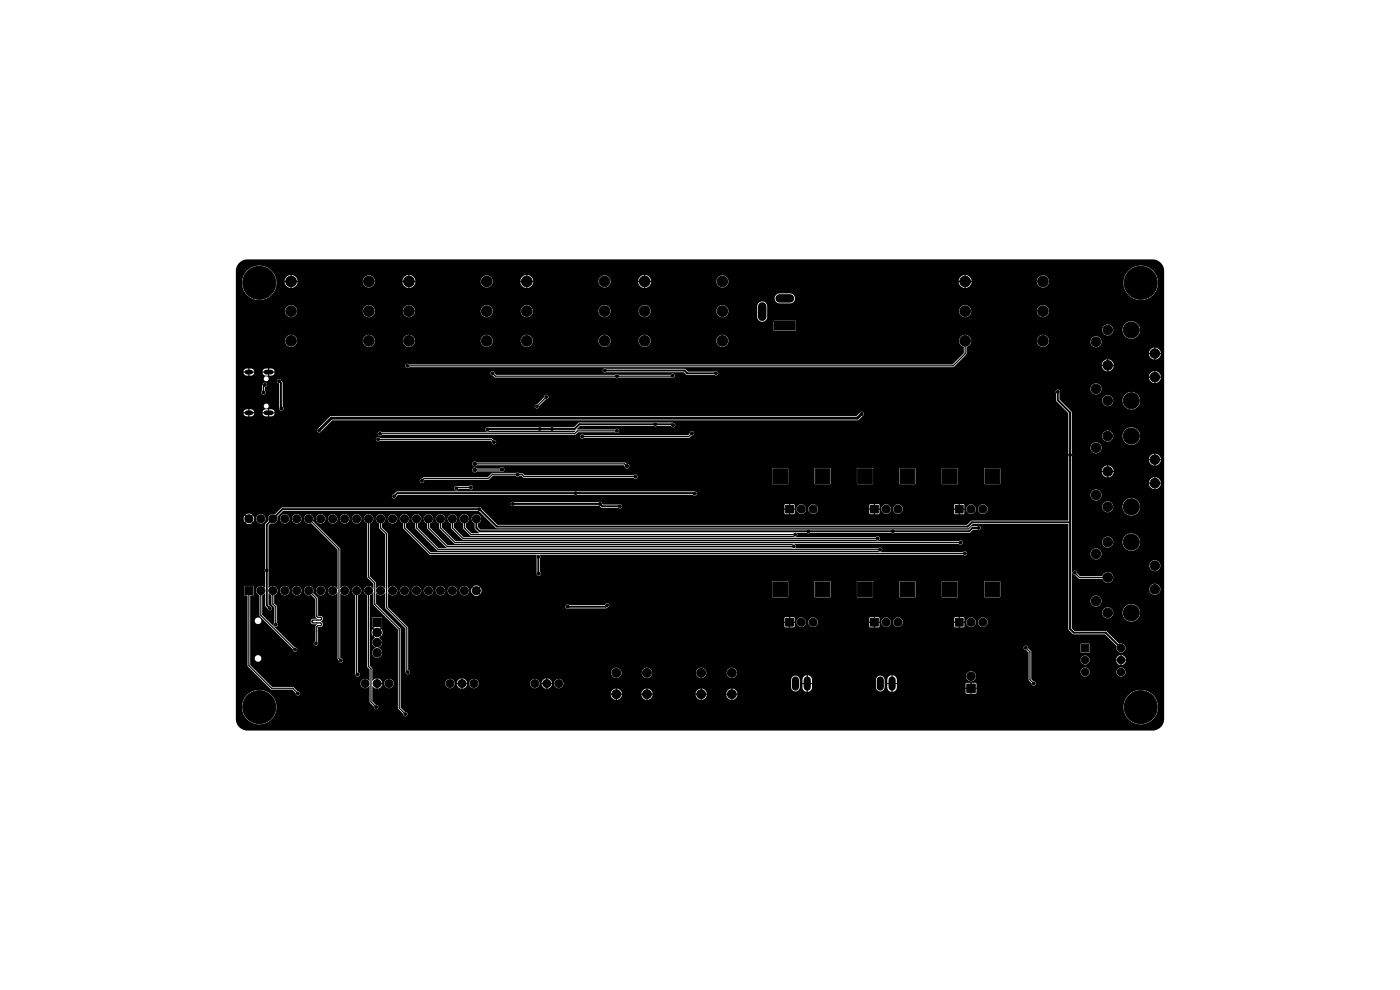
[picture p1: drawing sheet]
<svg xmlns="http://www.w3.org/2000/svg" width="297mm" height="210mm" viewBox="0 0 297 210" stroke-linecap="round" stroke-linejoin="round" font-family="sans-serif">
<g fill="#000" stroke="#000" stroke-width=".21">
<path d="M164.3 68.2h4.4v1.8h-4.4zM163.9 99.4h3.2v3.2h-3.2zM172.9 99.4h3.2v3.2h-3.2zM181.9 99.4h3.2v3.2h-3.2zM190.9 99.4h3.2v3.2h-3.2zM199.9 99.4h3.2v3.2h-3.2zM208.9 99.4h3.2v3.2h-3.2zM166.7 107.2h1.6v1.6h-1.6zM184.7 107.2h1.6v1.6h-1.6zM202.7 107.2h1.6v1.6h-1.6zM51.9 124.4h1.7v1.7h-1.7zM79.1 131.1h1.8v1.8h-1.8z"/>
<path d="M163.9 123.4h3.2v3.2h-3.2zM166.7 131.2h1.6v1.6h-1.6zM172.9 123.4h3.2v3.2h-3.2zM181.9 123.4h3.2v3.2h-3.2zM184.7 131.2h1.6v1.6h-1.6zM190.9 123.4h3.2v3.2h-3.2zM199.9 123.4h3.2v3.2h-3.2zM202.7 131.2h1.6v1.6h-1.6zM208.9 123.4h3.2v3.2h-3.2zM229.4 136.7h1.6v1.6h-1.6zM205.1 145.1h1.8v1.8h-1.8z"/>
<circle cx="55" cy="60" r="3.5"/>
<circle cx="61.8" cy="59.7" r="1.13"/>
<circle cx="78.3" cy="59.7" r="1.13"/>
<circle cx="86.8" cy="59.7" r="1.13"/>
<circle cx="103.3" cy="59.7" r="1.13"/>
<circle cx="111.8" cy="59.7" r="1.13"/>
<circle cx="128.3" cy="59.7" r="1.13"/>
<circle cx="136.8" cy="59.7" r="1.13"/>
<circle cx="153.3" cy="59.7" r="1.13"/>
<circle cx="204.8" cy="59.7" r="1.13"/>
<circle cx="221.3" cy="59.7" r="1.13"/>
<circle cx="242" cy="60" r="3.5"/>
<circle cx="61.8" cy="72.3" r="1.13"/>
<circle cx="61.8" cy="66" r="1.13"/>
<circle cx="78.3" cy="72.3" r="1.12"/>
<circle cx="78.3" cy="66" r="1.12"/>
<circle cx="86.4" cy="77.6" r=".3"/>
<circle cx="86.8" cy="72.3" r="1.12"/>
<circle cx="86.8" cy="66" r="1.12"/>
<circle cx="103.3" cy="72.3" r="1.12"/>
<circle cx="103.3" cy="66" r="1.12"/>
<circle cx="104.5" cy="79.2" r=".3"/>
<circle cx="111.8" cy="72.3" r="1.12"/>
<circle cx="111.8" cy="66" r="1.12"/>
<circle cx="128.3" cy="72.3" r="1.13"/>
<circle cx="128.3" cy="66" r="1.13"/>
<circle cx="128.3" cy="78.6" r=".3"/>
<circle cx="130.9" cy="79.8" r=".3"/>
<circle cx="136.8" cy="72.3" r="1.12"/>
<circle cx="136.8" cy="66" r="1.12"/>
<circle cx="142.7" cy="79.7" r=".3"/>
<circle cx="151.9" cy="79.2" r=".3"/>
<circle cx="153.3" cy="72.3" r="1.12"/>
<circle cx="153.3" cy="66" r="1.12"/>
<circle cx="204.8" cy="72.3" r="1.12"/>
<circle cx="204.8" cy="66" r="1.12"/>
<circle cx="221.3" cy="72.3" r="1.12"/>
<circle cx="221.3" cy="66" r="1.12"/>
<circle cx="232.5" cy="72.5" r="1.01"/>
<circle cx="235" cy="77.5" r="1.01"/>
<circle cx="235" cy="70" r="1.01"/>
<circle cx="240" cy="70" r="1.7"/>
<circle cx="245" cy="75" r="1.01"/>
<circle cx="245" cy="80" r="1.01"/>
<circle cx="55.9" cy="83.3" r=".3"/>
<circle cx="56.2" cy="81.7" r=".3"/>
<circle cx="59.2" cy="80.8" r=".3"/>
<circle cx="59.7" cy="86.7" r=".3"/>
<circle cx="67.7" cy="91.3" r=".3"/>
<circle cx="80.2" cy="93.2" r=".3"/>
<circle cx="80.6" cy="92" r=".3"/>
<circle cx="100.7" cy="99.7" r=".35"/>
<circle cx="100.7" cy="98.4" r=".35"/>
<circle cx="103.4" cy="91.1" r=".3"/>
<circle cx="104.8" cy="93.8" r=".3"/>
<circle cx="106.5" cy="99.6" r=".35"/>
<circle cx="113.9" cy="86.2" r=".3"/>
<circle cx="114.5" cy="91" r=".3"/>
<circle cx="115.9" cy="84.2" r=".3"/>
<circle cx="117.1" cy="91" r=".3"/>
<circle cx="123.5" cy="92.6" r=".3"/>
<circle cx="130.9" cy="91.4" r=".3"/>
<circle cx="133" cy="98.9" r=".35"/>
<circle cx="139" cy="90" r=".3"/>
<circle cx="142.8" cy="90.2" r=".3"/>
<circle cx="146.8" cy="91.9" r=".3"/>
<circle cx="182.8" cy="87.8" r=".3"/>
<circle cx="224.4" cy="83.1" r=".3"/>
<circle cx="227" cy="96.5" r=".3"/>
<circle cx="232.5" cy="95" r="1.01"/>
<circle cx="232.5" cy="82.5" r="1.01"/>
<circle cx="235" cy="100" r="1.01"/>
<circle cx="235" cy="92.5" r="1.01"/>
<circle cx="235" cy="85" r="1.01"/>
<circle cx="240" cy="85" r="1.7"/>
<circle cx="240" cy="92.5" r="1.7"/>
<circle cx="245" cy="97.5" r="1.01"/>
<circle cx="52.8" cy="110.1" r=".85"/>
<circle cx="55.3" cy="110.1" r=".85"/>
<circle cx="57.9" cy="110.1" r=".85"/>
<circle cx="60.4" cy="110.1" r=".85"/>
<circle cx="63" cy="110.1" r=".85"/>
<circle cx="65.5" cy="110.1" r=".85"/>
<circle cx="68" cy="110.1" r=".85"/>
<circle cx="70.6" cy="110.1" r=".85"/>
<circle cx="73.1" cy="110.1" r=".85"/>
<circle cx="75.7" cy="110.1" r=".85"/>
<circle cx="78.2" cy="110.1" r=".85"/>
<circle cx="80.7" cy="110.1" r=".85"/>
<circle cx="83.3" cy="110.1" r=".85"/>
<circle cx="83.6" cy="105.3" r=".3"/>
<circle cx="85.8" cy="110.1" r=".85"/>
<circle cx="88.4" cy="110.1" r=".85"/>
<circle cx="89.5" cy="102" r=".3"/>
<circle cx="90.9" cy="110.1" r=".85"/>
<circle cx="93.4" cy="110.1" r=".85"/>
<circle cx="96" cy="110.1" r=".85"/>
<circle cx="96.8" cy="103.6" r=".3"/>
<circle cx="98.5" cy="110.1" r=".85"/>
<circle cx="99.9" cy="103.4" r=".3"/>
<circle cx="101.1" cy="110.1" r=".85"/>
<circle cx="101.7" cy="108" r=".3"/>
<circle cx="108.8" cy="106.9" r=".3"/>
<circle cx="109.8" cy="100.7" r=".3"/>
<circle cx="114.2" cy="118.1" r=".3"/>
<circle cx="122.1" cy="104.6" r=".3"/>
<circle cx="127.3" cy="106.9" r=".3"/>
<circle cx="131.5" cy="107.4" r=".3"/>
<circle cx="134.8" cy="101.1" r=".3"/>
<circle cx="147.4" cy="104.7" r=".3"/>
<circle cx="168.4" cy="115.9" r=".3"/>
<circle cx="168.7" cy="113.4" r=".3"/>
<circle cx="170" cy="108" r=".89"/>
<circle cx="171.5" cy="112.7" r=".3"/>
<circle cx="172.5" cy="108" r=".89"/>
<circle cx="186.2" cy="114.2" r=".3"/>
<circle cx="186.7" cy="116.6" r=".3"/>
<circle cx="188" cy="108" r=".89"/>
<circle cx="189.4" cy="112.7" r=".3"/>
<circle cx="190.5" cy="108" r=".89"/>
<circle cx="203.8" cy="115.1" r=".3"/>
<circle cx="204.7" cy="117.4" r=".3"/>
<circle cx="206" cy="108" r=".89"/>
<circle cx="207.6" cy="112" r=".3"/>
<circle cx="208.5" cy="108" r=".89"/>
<circle cx="232.5" cy="105" r="1.01"/>
<circle cx="232.5" cy="117.5" r="1.01"/>
<circle cx="235" cy="115" r="1.01"/>
<circle cx="235" cy="107.5" r="1.01"/>
<circle cx="240" cy="107.5" r="1.7"/>
<circle cx="240" cy="115" r="1.7"/>
<circle cx="245" cy="120" r="1.01"/>
<circle cx="245" cy="102.5" r="1.01"/>
<circle cx="55.3" cy="125.3" r=".85"/>
<circle cx="56.6" cy="121" r=".3"/>
<circle cx="57.2" cy="129" r=".3"/>
<circle cx="57.9" cy="125.3" r=".85"/>
<circle cx="58.5" cy="132.5" r=".3"/>
<circle cx="60.4" cy="125.3" r=".85"/>
<circle cx="62.6" cy="137.8" r=".3"/>
<circle cx="63" cy="125.3" r=".85"/>
<circle cx="65.5" cy="125.3" r=".85"/>
<circle cx="67" cy="136.5" r=".3"/>
<circle cx="68" cy="125.3" r=".85"/>
<circle cx="70.6" cy="125.3" r=".85"/>
<circle cx="73.1" cy="125.3" r=".85"/>
<circle cx="75.7" cy="125.3" r=".85"/>
<circle cx="78.2" cy="125.3" r=".85"/>
<circle cx="80" cy="138.5" r=".9"/>
<circle cx="80" cy="134.2" r=".9"/>
<circle cx="80" cy="136.3" r=".9"/>
<circle cx="80.7" cy="125.3" r=".85"/>
<circle cx="83.3" cy="125.3" r=".85"/>
<circle cx="85.8" cy="125.3" r=".85"/>
<circle cx="88.4" cy="125.3" r=".85"/>
<circle cx="90.9" cy="125.3" r=".85"/>
<circle cx="93.4" cy="125.3" r=".85"/>
<circle cx="96" cy="125.3" r=".85"/>
<circle cx="98.5" cy="125.3" r=".85"/>
<circle cx="101.1" cy="125.3" r=".85"/>
<circle cx="114.3" cy="121.7" r=".3"/>
<circle cx="120.4" cy="128.7" r=".3"/>
<circle cx="128.8" cy="128.4" r=".3"/>
<circle cx="170" cy="132" r=".89"/>
<circle cx="172.5" cy="132" r=".89"/>
<circle cx="188" cy="132" r=".89"/>
<circle cx="190.5" cy="132" r=".89"/>
<circle cx="206" cy="132" r=".89"/>
<circle cx="208.5" cy="132" r=".89"/>
<circle cx="217.6" cy="137.4" r=".3"/>
<circle cx="228" cy="121.5" r=".3"/>
<circle cx="232.5" cy="127.5" r="1.01"/>
<circle cx="235" cy="130" r="1.01"/>
<circle cx="235" cy="122.5" r="1.01"/>
<circle cx="237.8" cy="137.5" r=".8"/>
<circle cx="240" cy="130" r="1.7"/>
<circle cx="245" cy="125" r="1.01"/>
<circle cx="55" cy="150" r="3.5"/>
<circle cx="63.2" cy="147.1" r=".3"/>
<circle cx="72.3" cy="140.1" r=".3"/>
<circle cx="75.9" cy="143.1" r=".3"/>
<circle cx="77.5" cy="145" r=".84"/>
<circle cx="79.8" cy="150" r=".3"/>
<circle cx="80" cy="145" r=".84"/>
<circle cx="82.5" cy="145" r=".84"/>
<circle cx="86" cy="151.5" r=".3"/>
<circle cx="86.5" cy="142.6" r=".3"/>
<circle cx="95.5" cy="145" r=".84"/>
<circle cx="98" cy="145" r=".84"/>
<circle cx="100.5" cy="145" r=".84"/>
<circle cx="113.5" cy="145" r=".84"/>
<circle cx="116" cy="145" r=".84"/>
<circle cx="118.5" cy="145" r=".84"/>
<circle cx="130.7" cy="142.7" r=".94"/>
<circle cx="130.7" cy="147.3" r=".94"/>
<circle cx="137.3" cy="142.7" r=".94"/>
<circle cx="137.3" cy="147.3" r=".94"/>
<circle cx="148.7" cy="142.7" r=".94"/>
<circle cx="148.7" cy="147.3" r=".94"/>
<circle cx="155.3" cy="142.7" r=".94"/>
<circle cx="155.3" cy="147.3" r=".94"/>
<circle cx="206" cy="143.5" r=".9"/>
<circle cx="219.3" cy="145" r=".3"/>
<circle cx="230.2" cy="140" r=".8"/>
<circle cx="230.2" cy="142.6" r=".8"/>
<circle cx="237.8" cy="140" r=".8"/>
<circle cx="237.8" cy="142.6" r=".8"/>
<circle cx="242" cy="150" r="3.5"/>
</g>
<path d="M168.7 144.2v1.6M171.2 144.2v1.6M186.8 144.2v1.6M189.2 144.2v1.6" fill="none" stroke="#000" stroke-width="1.5"/>
<path d="M161.7 65v2.2M165.4 63.3h2.2" fill="none" stroke="#000" stroke-width="1.8"/>
<path d="M52.4 78.9h.8M56.4 78.9h1.1M52.4 87.6h.8M56.4 87.6h1.1" fill="none" stroke="#000" stroke-width="1"/>
<g fill="none" stroke="#000" stroke-width=".25">
<path d="M104.5 79.2l.6 .6 37.6-.1M204.8 72.3v2.7l-2.6 2.6h-115.8M56.2 81.7l-.3 .3v1.3M80.2 93.2h24l.6 .6M100.7 98.4h31.8l.5 .5M106.5 99.6l-5.8 .1M115.9 84.2l-2 2M130.9 91.4h-8.4l-.6 .6h-41.3M146.8 91.9l-.7 .7h-22.6M65.5 110.1l6.4 6.4v23.2l.4 .4M78.2 110.1v12.3l1.3 1.3v4.5l5.2 5.2v16.8l1.3 1.3M80.7 110.1v1.9l1.3 1.2v15.7l4.3 4.3v9.2l.2 .2"/>
<path d="M85.8 110.1v1.9l5.4 5.4h113.5M88.4 110.1v1.9l4.6 4.6h93.7M90.9 110.1v1.9l3.9 3.9h73.6M93.4 110.1v1.9l3.2 3.1h107.2M96 110.1v1.9l2.2 2.2h88M98.5 110.1v1.9l1.4 1.4h68.8M99.9 103.4h-2.9l-.2 .2M134.8 101.1h-23.6l-.4-.4-1.1-.1h-5.2l-.9 .9h-13.6l-.5 .5M52.8 125.3v15.9l4.8 4.8h4.5l1.1 1.1M55.3 125.3v5.2l7.3 7.3M57.9 125.3v2.8l.6 .7v3.7M65.5 125.3l1.7 1.7v3.8l.2 .1 .6 .1 .2 .1-.2 .4h-1.6l-.2 .2 .2 .4h1.6l.2 .2-.1 .4h-.7l-.2 .2v3.4l-.2 .2"/>
<path d="M75.7 125.3v17.6l.2 .2M78.2 125.3v16.1l.5 .5v7l1.1 1.1M217.6 137.4l.9 .9v5.9l.8 .8M228 121.5l1 1h6"/>
</g>
<path d="M128.3 78.6h16.9l.6 .6h6.1M59.2 80.9l.4 .4 .1 5.4M142.8 90.2l-.2-.2h-19.7l-1 1-18.5 .1M224.4 83.1v1.8l2.6 2.6v45.9l.8 .8h6.7l3.3 3.3M101.1 110.1v1.9l.7 .7h103.8l.7-.7h1.3M108.8 106.9h18.5l.5 .5h3.7M114.2 118.1l.1 3.6M147.4 104.7l-.1-.1h-63l-.7 .7M227 110.8h-20.8l-.9 .9h-99.9l-3.7-3.7h-41.8l-3.3 3.3v17.1l.6 .6M128.8 128.4l-.3 .3h-8.1" fill="none" stroke="#000" stroke-width=".41"/>
<path d="M182.8 87.8l-.9 .9h-111.6l-2.6 2.6" fill="none" stroke="#000" stroke-width=".61"/>
<path d="M50.9 55.6l.7-.4 .9-.2h192a2.47 2.47 0 0 1 2.5 2.5v95a2.47 2.47 0 0 1-2.5 2.5h-192a2.47 2.47 0 0 1-2.5-2.5v-2.5h1.3a3.7 3.7 0 0 0 5.4 3.2 3.7 3.7 0 0 0 .3-6.2 3.7 3.7 0 0 0-5.6 2.6l-.1 .4h-1.3v-25.6h1.8v1.8l.7 .1v15l5 5h4.5l.7 .7a.47 .47 0 0 0 .5 .6 .47 .47 0 0 0 .5-.5 .47 .47 0 0 0-.6-.5l-1-.9h-4.4l-.7-.7h19.5v.1a1.03 1.03 0 0 0 .8 .9 1.03 1.03 0 0 0 1.1-.5v3.4l.9 1a.47 .47 0 0 0 .5 .6 .47 .47 0 0 0 .5-.5 .47 .47 0 0 0-.6-.5l-.7-.7v-3.2l.9 .5v-.6h.2v.6l.6-.2 .3-.5 .1-.3h-.6v-.1h1l.1 .1a1 1 0 0 0 1.5 .7 1 1 0 0 0-.1-1.7 1 1 0 0 0-1.5 .9h-1v-.1h.6a1.08 1.08 0 0 0-1-1v.6h-.2v-.6l-.9 .5v-2.5l-.5-.6v-7.1h.3l.3 .7 .5-.5 .2 .2-.5 .5 .3 .2a1.13 1.13 0 0 0-.7 1.1 1.13 1.13 0 0 0 .9 1 1.06 1.06 0 0 0-.7 1.6 1.06 1.06 0 0 0 1.8 .1 1.06 1.06 0 0 0-.7-1.7 1.13 1.13 0 0 0 .9-1 1.13 1.13 0 0 0-.7-1.1l.3-.2-.5-.5 .2-.2 .5 .5a1.14 1.14 0 0 0 0-1.5l-.5 .5-.2-.1 .5-.5-.2-.2 .5-.1v-2h-2v2l.5 .1-.2 .2 .5 .5-.2 .1-.5-.5-.3 .8h-.3v-7.9l.7-.6 .1 2.7 5.1 5.1v16.7l1.1 1.2a.47 .47 0 0 0 .5 .6 .47 .47 0 0 0 .5-.5 .47 .47 0 0 0-.6-.5l-.9-1h153.3a3.7 3.7 0 0 0 5.4 3.2 3.7 3.7 0 0 0 .3-6.2 3.7 3.7 0 0 0-5.6 2.6l-.1 .4h-153.3v-2.9h45.3v.3h-.7v.3l.4 .5 .6 .3v-.7h.3v.7a1.18 1.18 0 0 0 1-1.1h-.7v-.3h5.6v.3h-.7v.3l.4 .5 .6 .3v-.7h.3v.7a1.18 1.18 0 0 0 1-1.1h-.7v-.3h10.6v.3h-.7v.3l.4 .5 .6 .3v-.7h.3v.7a1.18 1.18 0 0 0 1-1.1h-.7v-.3h5.6v.3h-.7v.3l.4 .5 .6 .3v-.7h.3v.7a1.18 1.18 0 0 0 1-1.1h-.7v-.3h.7l-.1-.5-.5-.4-.4-.1v.7h-.3v-.7a1.18 1.18 0 0 0-1 1h-4.2l-.3-.6-.5-.4h-.2v.7h-.3v-.7a1.18 1.18 0 0 0-1 1h-9.2l-.3-.6-.5-.4h-.2v.7h-.3v-.7a1.18 1.18 0 0 0-1 1h-4.2l-.3-.6-.5-.4h-.2v.7h-.3v-.7a1.18 1.18 0 0 0-1 1h-44.6v-2.1h9.5v.1a.99 .99 0 0 0 1.1 .9 .99 .99 0 0 0 .8-1.1h1.1v.2h-.6a1.08 1.08 0 0 0 1 1v-.6h.2v.6l.6-.2 .2-.3 .2-.5h-.6v-.1h1l.1 .1a.99 .99 0 0 0 1 .9 .99 .99 0 0 0 .9-1h11v.1a.99 .99 0 0 0 1.1 .9 .99 .99 0 0 0 .8-1.1h1.1v.2h-.6a1.08 1.08 0 0 0 1 1v-.6h.2v.6l.6-.2 .2-.3 .2-.5h-.6l.1-.1h.9l.1 .1a.99 .99 0 0 0 1.5 .7 .99 .99 0 0 0-.1-1.7h48.8v1.8a.92 .92 0 0 0 .9 .8 .92 .92 0 0 0 1-.8v-1.8h.5v.8h.6v.2h-.6v.8l.3 .5 .6 .4v-1.3h.3v1.3l.5-.2 .2-.4 .2-1.1h-.6v-.2h.6v-.8h13.5v1.8a.92 .92 0 0 0 .9 .8 .92 .92 0 0 0 1-.8v-1.8h.5v.8h.6v.2h-.6v.8l.3 .5 .6 .4v-1.3h.3v1.3l.5-.2 .3-.5 .1-1h-.5h15v.8h.8v.2h-.8l.1 1 1 .1v-.8h.2v.8l.9-.1 .2-.2v-.8h-.8v-.2h.8l-.1-.9-.2-.2h-.8v.8h-.2v-.8l-.9 .1-.2 .2h-15l-.1-.2h.6l-.1-1-.3-.4h15a1.06 1.06 0 0 0 1.6 .9 1.06 1.06 0 0 0 .1-1.8 1.06 1.06 0 0 0-1.6 .7l-.1 .2h-15l-.5-.3v1.3h-.3v-1.3l-.6 .4-.3 .5h-.5a.92 .92 0 0 0-1-.8 .92 .92 0 0 0-.9 .8h-13.5l-.3-.5-.6-.4v1.3h-.3v-1.3l-.6 .4-.3 .5h-.5a.92 .92 0 0 0-1-.8 .92 .92 0 0 0-.9 .8h-48.9a1 1 0 0 0-1.4 .9h-.9l-.1-.1h.6a1.08 1.08 0 0 0-1-1v.6h-.2v-.6h-.2l-.5 .4-.3 .6h-.5a.99 .99 0 0 0-1-.9 .99 .99 0 0 0-.9 1l-11-.1a.99 .99 0 0 0-1-.9 .99 .99 0 0 0-1 1h-1v-.1h.6a1.08 1.08 0 0 0-1-1v.6h-.2v-.6h-.2l-.5 .4-.3 .6h-.5a.99 .99 0 0 0-1-.9 .99 .99 0 0 0-.9 1h-9.5v-11.7l-5.2-5.2v-2.3a1.12 1.12 0 0 0 1.9-.1v3.3l4.3 4.3v9.1a.49 .49 0 0 0 .3 .6 .49 .49 0 0 0 .6-.3h42.8v.2a1.1 1.1 0 0 0 1.2 .9 1.1 1.1 0 0 0 .9-1.1h4.4v.2a1.1 1.1 0 0 0 1.2 .9 1.1 1.1 0 0 0 .9-1.1h9.4v.2a1.1 1.1 0 0 0 1.2 .9 1.1 1.1 0 0 0 .9-1.1h4.4v.2a1.1 1.1 0 0 0 1.7 .7 1.1 1.1 0 0 0-.2-1.8 1.1 1.1 0 0 0-1.5 .9h-4.4v-.2a1.1 1.1 0 0 0-1.2-.9 1.1 1.1 0 0 0-.9 1.1h-9.4v-.2a1.1 1.1 0 0 0-1.2-.9 1.1 1.1 0 0 0-.9 1.1h-4.4v-.2a1.1 1.1 0 0 0-1.2-.9 1.1 1.1 0 0 0-.9 1.1h-42.8v-.3l-.3-.3v-4.7h130.5l.2 .3 .4 .2 .5 .5v5.8l.6 .7a.47 .47 0 0 0 .5 .6 .47 .47 0 0 0 .5-.5 .47 .47 0 0 0-.6-.5l-.4-.4v-1.5h10.4a.96 .96 0 0 0 1 .9 .96 .96 0 0 0 1-.9h5.7v.1a.96 .96 0 0 0 1.5 .6 .96 .96 0 0 0-.2-1.6 .96 .96 0 0 0-1.3 .9h-5.7l-.1-.2a.96 .96 0 0 0-1-.8 .96 .96 0 0 0-.9 1h-10.4v-2.6h10.4l.1 .2a.96 .96 0 0 0 1.1 .8 .96 .96 0 0 0 .7-1.1h6.3v.2h-.6a1.04 1.04 0 0 0 .9 1v-.7h.2v.7l.3-.1 .5-.4 .2-.5h-.7v-.2h.7a1.04 1.04 0 0 0-1-.9v.6h-.2l-.1-.6-.5 .3-.3 .6h-5.7a.96 .96 0 0 0-1-.8 .96 .96 0 0 0-.9 .9h-10.4v-1.8l-.7-.7a.46 .46 0 0 0-.5-.6 .46 .46 0 0 0-.5 .5h-130.5v-.7h142.6l.1 1.7h1.7l.2-.1v-1.6l-.2-.2h-1.6l-.2 .2h-142.6v-3.6l-2-1.9h81.8v.7h.6v.2h-.6v.8l.3 .2h.7v-.6h.2v.6l.9-.1 .1-.9h-.6v-.2h.6v-.3h.4v.8l.6 .6 .8-.1 .6-.5v-.8h.5v.8l.6 .5 .8 .1 .6-.6v-.8l-.5-.4h11.4v.7h.6v.2h-.6v.8l.3 .2h.7v-.6h.2v.6l.9-.1 .1-.9h-.6v-.2h.6v-.3h.4v.8l.6 .6 .8-.1 .6-.5v-.8h.5v.8l.6 .5 .8 .1 .6-.6v-.8l-.5-.4h11.4v.7h.6v.2h-.6v.8l.3 .2h.7v-.6h.2v.6l.9-.1 .1-.9h-.6v-.2h.6v-.3h.4v.8l.6 .6 .8-.1 .6-.5v-.8h.5v.8l.6 .5 .8 .1 .6-.6v-.8l-.6-.6h-.8l-.6 .6h-.5l-.6-.6h-.8l-.6 .6h-.4v-.5l-.3-.2h-.7v.6h-.2v-.6h-.8l-.2 .3h-11.4l-.9-.2-.6 .6h-.5l-.6-.6h-.8l-.6 .6h-.4v-.5l-.3-.2h-.7v.6h-.2v-.6h-.8l-.2 .3h-11.4l-.9-.2-.6 .6h-.5l-.6-.6h-.8l-.6 .6h-.4v-.5l-.3-.2h-.7v.6h-.2v-.6h-.8l-.2 .3h-81.8l-2.3-2.4 37.6-.1a.46 .46 0 0 0 .3 .4 .46 .46 0 0 0 .5 0l7.9-.1a.57 .57 0 0 0 .6-.4 .57 .57 0 0 0-.3-.7l-.4 .2-.2 .2h-7.7a.46 .46 0 0 0-.7 .4h-37.6v-3a1.02 1.02 0 0 0 1.2 .6 1.02 1.02 0 0 0 .8-1h.5v.2a1.01 1.01 0 0 0 1.1 .8 1.01 1.01 0 0 0 .9-1h.5l.1 .2a1.01 1.01 0 0 0 1.1 .8 1.01 1.01 0 0 0 .9-1h.5v.2a1.01 1.01 0 0 0 1.1 .8 1.01 1.01 0 0 0 .9-1h.5v.2a1.01 1.01 0 0 0 1.1 .8 1.01 1.01 0 0 0 .9-1h.6v.2a1.01 1.01 0 0 0 1.1 .8 1.01 1.01 0 0 0 .9-1h.5v.2a1.01 1.01 0 0 0 1.1 .8 1.01 1.01 0 0 0 .9-1h.4l.3 .7 .4-.4 .2 .2-.4 .4a1.1 1.1 0 0 0 1.3 0l-.4-.4 .2-.2 .4 .4 .3-.7-.3-.7-.4 .4-.2-.2 .4-.4a1.1 1.1 0 0 0-1.3 0l.4 .4-.2 .2-.4-.4-.3 .7h-.4a1.01 1.01 0 0 0-1-1 1.01 1.01 0 0 0-1 1h-.5v-.2a1.01 1.01 0 0 0-1.1-.8 1.01 1.01 0 0 0-.9 1h-.6v-.2a1.01 1.01 0 0 0-1.1-.8 1.01 1.01 0 0 0-.9 1h-.5v-.2a1.01 1.01 0 0 0-1.1-.8 1.01 1.01 0 0 0-.9 1h-.5l-.1-.2a1.01 1.01 0 0 0-1-.8 1.01 1.01 0 0 0-1 1h-.5v-.2a1.01 1.01 0 0 0-1.1-.8 1.01 1.01 0 0 0-.9 1h-.5v-.2a1.05 1.05 0 0 0-.9-.8 1.05 1.05 0 0 0-1.1 .6v-1.5h81.5v3.3h3.3l.1-.1v-3.2h5.6v3.3h3.3l.1-.1v-3.2h5.6v3.3h3.3l.1-.1v-3.2h5.6v3.3h3.3l.1-.1v-3.2h5.6v3.3h3.3l.1-.1v-3.2h5.6v3.3h3.3l.1-.1v-3.2l-.1-.1h-3.2l-.1 .1h-5.6l-.1-.1h-3.2l-.1 .1h-5.6l-.1-.1h-3.2l-.1 .1h-5.6l-.1-.1h-3.2l-.1 .1h-5.6l-.1-.1h-3.2l-.1 .1h-5.6l-.1-.1h-3.2l-.1 .1h-81.5v-10.2l-1.3-1.4v-.8l.6-.4 .1-.5h.6a1.01 1.01 0 0 0 1 1 1.01 1.01 0 0 0 1-1h.5l.2 .5 .5 .4 .1 1.2 5.5 5.5h22.8l-.2 .4 .1 3.6a.46 .46 0 0 0 .7 .4 .46 .46 0 0 0 .1-.8l.1-3.2-.2-.4h89.8a.47 .47 0 0 0 .7 0 .47 .47 0 0 0 0-.6 .47 .47 0 0 0-.7 0l-17.5-.1a.46 .46 0 0 0 .3-.7 .46 .46 0 0 0-.8 0l-17.6-.1a.5 .5 0 0 0-.2-.8h35a.46 .46 0 0 0 .6 0 .46 .46 0 0 0 0-.7 .46 .46 0 0 0-.7 .1h-106.7l-3-2.9v-.9a1.01 1.01 0 0 0 .7-.9h.6l.1 .5 .6 .4 .1 1.2 2.4 2.3h87.7a.46 .46 0 0 0 .6 0 .46 .46 0 0 0 0-.7 .46 .46 0 0 0-.7 .1l-17-.1a.51 .51 0 0 0 .3-.7h36.5l.9-.7h.8a.46 .46 0 0 0 .6-.1 .46 .46 0 0 0 0-.6 .46 .46 0 0 0-.6-.1l-1.1 .1-.8 .6h-15.7l-.2-.1-.4 .1h-87.2l-.5-.5v-.8a1.01 1.01 0 0 0 .5-1.6 1.01 1.01 0 0 0-1.6 0 1.01 1.01 0 0 0 .4 1.6v1.1l.9 1h-1.6l-1.2-1.2v-.9a1.01 1.01 0 0 0 .4-1.6 1.01 1.01 0 0 0-1.6 .1 1.01 1.01 0 0 0 .6 1.6l.1 1.1 1.6 1.5h68.4l.3 .2h-70.3l-2-2v-.8a1.02 1.02 0 0 0 .7-1.2 1.02 1.02 0 0 0-1.1-.8 1.02 1.02 0 0 0-.9 1h-.6v-.2a1.02 1.02 0 0 0-1.7-.6 1.02 1.02 0 0 0 .5 1.8v1.1l3.3 3.2h71.8l-.3 .2h-73l-3.8-3.7v-.8a1.02 1.02 0 0 0 .5-1.6 1.02 1.02 0 0 0-1.6 0 1.02 1.02 0 0 0 .5 1.6l.1 1.1 4.1 4 73.3 .1h-75l-4.5-4.4v-.9a1.01 1.01 0 0 0 .5-1.6 1.01 1.01 0 0 0-1.7 .1 1.01 1.01 0 0 0 .7 1.6v1.1l4.8 4.7h93.4l.3 .2h-95.2l-5.3-5.2v-.9a1.01 1.01 0 0 0 .7-1.1 1.01 1.01 0 0 0-1.1-.8 1.01 1.01 0 0 0-.9 1h-.5v-.2a1.01 1.01 0 0 0-1.1-.8 1.01 1.01 0 0 0-.9 1h-.6v-.2a1.02 1.02 0 0 0-1.7-.6 1.02 1.02 0 0 0 .5 1.8v1l1.2 1.3v11.5a1.08 1.08 0 0 0-1.9-.1v-1.2l-1.3-1.3v-11.2a1.02 1.02 0 0 0 .5-1.6 1.02 1.02 0 0 0-1.6 0 1.02 1.02 0 0 0 .5 1.6v11.3l1.3 1.4v1.1a1.03 1.03 0 0 0-1.7-.3 1.03 1.03 0 0 0 .4 1.7v15.1l.5 .6v2.5a1.01 1.01 0 0 0-1.2-.5 1.01 1.01 0 0 0-.7 1h-19.5l-3.9-3.9v-1.5h.9v.1a.7 .7 0 0 0 1.1 .6 .7 .7 0 0 0 0-1.2 .7 .7 0 0 0-1.1 .5h-.9v-8h.9v.2a.7 .7 0 0 0 1.1 .5 .7 .7 0 0 0 0-1.2 .7 .7 0 0 0-1.1 .5h-.9v-5.3h.7v-1h.5l.2 .6 .6 .4v4.4l7 7a.47 .47 0 0 0 .5 .6 .47 .47 0 0 0 .5-.5 .47 .47 0 0 0-.6-.5l-6.9-6.9v-4.1l.6-.4v2.5l.6 .7a.46 .46 0 0 0 .4 .4 .46 .46 0 0 0 .5-.4 .46 .46 0 0 0-.4-.5l-.3-.4v-2.4l.6 .5v1.9l.6 .7v3.2a.46 .46 0 0 0 0 .7 .46 .46 0 0 0 .7 0 .46 .46 0 0 0-.1-.7v-3.4l-.6-.7v-1.7l.5-.4 .2-.6h.5a1.01 1.01 0 0 0 1 1 1.01 1.01 0 0 0 1-1h.5l.1 .2a1.01 1.01 0 0 0 1.1 .8 1.01 1.01 0 0 0 .9-1h.5v.2a1.07 1.07 0 0 0 1.5 .7l.9 .9v3.7l.3 .4-.8 .1a.59 .59 0 0 0-.5 .5 .59 .59 0 0 0 .5 .6l.8 .1-.3 .4v3.1a.49 .49 0 0 0-.3 .7 .49 .49 0 0 0 .6 .2 .49 .49 0 0 0 .3-.6v-3.2l.4-.1a.59 .59 0 0 0 .6-.5 .59 .59 0 0 0-.4-.6v-.1a.6 .6 0 0 0 .4-.6 .6 .6 0 0 0-.5-.5l-.5-.1v-3.7l-1.1-1.1 .1-.5h.5a1.02 1.02 0 0 0 1.5 1 1.02 1.02 0 0 0 .1-1.8 1.02 1.02 0 0 0-1.6 .7l-.5 .1a1.01 1.01 0 0 0-1-1 1.01 1.01 0 0 0-1 1h-.5l-.1-.2a1.01 1.01 0 0 0-1-.8 1.01 1.01 0 0 0-1 1h-.5v-.2a1.01 1.01 0 0 0-1.1-.8 1.01 1.01 0 0 0-.9 1h-.5v-.2a1.06 1.06 0 0 0-.9-.8 1.06 1.06 0 0 0-1 .4v-13.2l.4-.5h.3a1.01 1.01 0 0 0 1.2-.9h.5v.2a1.01 1.01 0 0 0 1.1 .8 1.01 1.01 0 0 0 .9-1h.5l.1 .2a1.01 1.01 0 0 0 1.1 .8 1.01 1.01 0 0 0 .9-1h.5v.2a1.07 1.07 0 0 0 1.5 .7l5.6 5.6-.1 8.4a1.02 1.02 0 0 0-1.6-.4 1.02 1.02 0 0 0 .2 1.6 1.02 1.02 0 0 0 1.5-.6v14.1l.2 .3a.49 .49 0 0 0 .6 .5 .49 .49 0 0 0 .4-.6 .49 .49 0 0 0-.6-.3v-13.8a1.06 1.06 0 0 0 1.2 .5 1.06 1.06 0 0 0 .7-1h.5l.2 .6 .6 .4v16.7a.48 .48 0 0 0 .4 .6 .48 .48 0 0 0 .5-.4 .48 .48 0 0 0-.4-.6v-16.3a1.01 1.01 0 0 0 .7-1.2 1.01 1.01 0 0 0-1-.8 1.01 1.01 0 0 0-1 1h-.5v-.2a1.05 1.05 0 0 0-.8-.8 1.05 1.05 0 0 0-1.1 .5v-8.4l-5.8-5.8 .1-.5h.5a1.01 1.01 0 0 0 1 1 1.01 1.01 0 0 0 1-1h.6v.2a1.01 1.01 0 0 0 1.1 .8 1.01 1.01 0 0 0 .9-1h.5v.2a1.01 1.01 0 0 0 1.1 .8 1.01 1.01 0 0 0 .9-1h.5l.1 .2a1.01 1.01 0 0 0 1.6 .6 1.01 1.01 0 0 0-.2-1.7 1.01 1.01 0 0 0-1.5 .9h-.5v-.2a1.01 1.01 0 0 0-1.1-.8 1.01 1.01 0 0 0-.9 1h-.5v-.2a1.01 1.01 0 0 0-1.1-.8 1.01 1.01 0 0 0-.9 1h-.6v-.2a1.01 1.01 0 0 0-1.1-.8 1.01 1.01 0 0 0-.9 1h-.5v-.2a1.01 1.01 0 0 0-1.1-.8 1.01 1.01 0 0 0-.9 1h-.5l-.1-.2a1.01 1.01 0 0 0-1-.8 1.01 1.01 0 0 0-1 1h-.5v-.2a1.01 1.01 0 0 0-1.1-.8 1.01 1.01 0 0 0-.9 1h-.5l-.1-.5 1.3-1.2h41.3l4 3.7h99.9l1.1-.9h20.2l.1 22.3 1.1 1.1h6.6l2.5 2.5a.97 .97 0 0 0 .9 1.3 .97 .97 0 0 0 1-1.1 .97 .97 0 0 0-1.4-.7l-2.7-2.7-6.7-.1-.6-.5v-3.3h6.4v.2a1.17 1.17 0 0 0 1.3 1 1.17 1.17 0 0 0 1.1-1.2h1.9l.1 .3a1.86 1.86 0 0 0 2.9 1.2 1.86 1.86 0 0 0-.2-3.2 1.86 1.86 0 0 0-2.8 1.7h-1.9v-.2a1.17 1.17 0 0 0-1.3-1 1.17 1.17 0 0 0-1.1 1.2h-6.4v-2.5h3.9l.1 .2a1.17 1.17 0 0 0 1.8 .7 1.17 1.17 0 0 0-.2-1.9 1.17 1.17 0 0 0-1.7 1h-3.9v-2.5h16.4v.2a1.17 1.17 0 0 0 1.9 .7 1.17 1.17 0 0 0-.2-1.9 1.17 1.17 0 0 0-1.7 1h-16.4v-3.5h.1l.2 .3 .4 .2 .9 .8h4.8a1.19 1.19 0 0 0 1.9 .7 1.19 1.19 0 0 0 0-2 1.19 1.19 0 0 0-1.9 .7h-4.7l-.6-.7a.46 .46 0 0 0-.5-.5 .46 .46 0 0 0-.5 .5h-.1v-1.5h16.4v.2a1.17 1.17 0 0 0 1.9 .7 1.17 1.17 0 0 0-.2-1.9 1.17 1.17 0 0 0-1.7 1h-16.4v-2.5h3.9l.1 .2a1.17 1.17 0 0 0 1.8 .7 1.17 1.17 0 0 0-.2-1.9 1.17 1.17 0 0 0-1.7 1h-3.9v-2.5h6.4v.2a1.17 1.17 0 0 0 1.3 1 1.17 1.17 0 0 0 1.1-1.2h1.9l.1 .3a1.86 1.86 0 0 0 2.9 1.2 1.86 1.86 0 0 0-.2-3.2 1.86 1.86 0 0 0-2.8 1.7h-1.9v-.2a1.17 1.17 0 0 0-1.3-1 1.17 1.17 0 0 0-1.1 1.2h-6.4v-7.5h6.4v.2a1.17 1.17 0 0 0 1.3 1 1.17 1.17 0 0 0 1.1-1.2h1.9l.1 .3a1.86 1.86 0 0 0 2.9 1.2 1.86 1.86 0 0 0-.2-3.2 1.86 1.86 0 0 0-2.8 1.7h-1.9v-.2a1.17 1.17 0 0 0-1.3-1 1.17 1.17 0 0 0-1.1 1.2h-6.4v-2.5h3.9l.1 .2a1.17 1.17 0 0 0 1.8 .7 1.17 1.17 0 0 0-.2-1.9 1.17 1.17 0 0 0-1.7 1h-3.9v-2.6h16.9v.2h-.6a1.25 1.25 0 0 0 1.2 1.2v-.6h.2l.1 .6a1.26 1.26 0 0 0 1.1-1.2h-.6v-.2l.6-.1a1.26 1.26 0 0 0-1.2-1.1v.6h-.2l-.1-.6a1.26 1.26 0 0 0-1.1 1.2h-16.3v-2.5h6.9v.2h-.6a1.25 1.25 0 0 0 1.2 1.2v-.6h.2l.1 .6a1.26 1.26 0 0 0 1.1-1.2h-.6v-.2l.6-.1a1.26 1.26 0 0 0-1.2-1.1v.6h-.2l-.1-.6a1.26 1.26 0 0 0-1.1 1.2h-6.3v-2.5h16.9v.2h-.6a1.25 1.25 0 0 0 1.2 1.2v-.6h.2l.1 .6a1.26 1.26 0 0 0 1.1-1.2h-.6v-.2l.6-.1a1.26 1.26 0 0 0-1.2-1.1v.6h-.2l-.1-.6a1.26 1.26 0 0 0-1.1 1.2h-16.3v-2.4h3.9a1.17 1.17 0 0 0 1.7 1 1.17 1.17 0 0 0 .2-1.9 1.17 1.17 0 0 0-1.8 .7l-.1 .2h-3.9v-2.5h6.4a1.17 1.17 0 0 0 1.2 1.2 1.17 1.17 0 0 0 1.2-1.2h1.9l.1 .3a1.86 1.86 0 0 0 2.9 1.2 1.86 1.86 0 0 0-.2-3.2 1.86 1.86 0 0 0-2.8 1.7h-1.9v-.2a1.17 1.17 0 0 0-1.3-1 1.17 1.17 0 0 0-1.1 1.2h-6.4l-.1-5.1-2.3-2.4h8.8a1.17 1.17 0 0 0 1.2 1.2 1.17 1.17 0 0 0 1.2-1.2h1.9l.1 .3a1.86 1.86 0 0 0 2.9 1.2 1.86 1.86 0 0 0-.2-3.2 1.86 1.86 0 0 0-2.8 1.7h-1.9v-.2a1.17 1.17 0 0 0-1.3-1 1.17 1.17 0 0 0-1.1 1.2h-8.8l-.2-.3v-1.3a.46 .46 0 0 0-.1-.6 .46 .46 0 0 0-.6 0 .46 .46 0 0 0-.1 .6l.1 1.7 2.5 2.6v22.7h-20.4l-1.1 .9h-99.5l-3.5-3.4a.46 .46 0 0 0-.7-.3h-41.5l-1.6 1.5a1.01 1.01 0 0 0-1.1 .2 1.01 1.01 0 0 0-.3 1.1l-.7 .9v13.4a1.02 1.02 0 0 0-1.1-.4 1.02 1.02 0 0 0-.8 1h-.5l-.1-1-3.7 .1v-14.3h1.7l.2 .6 .4-.4 .2 .2-.4 .4a1.1 1.1 0 0 0 1.4 0l-.4-.4 .2-.2 .4 .4 .2-.6h.4a1.01 1.01 0 0 0 1.5 .9 1.01 1.01 0 0 0 .1-1.7 1.01 1.01 0 0 0-1.6 .6v.2h-.4l-.2-.7-.4 .4-.2-.2 .4-.4a1.1 1.1 0 0 0-1.4 0l.4 .4-.2 .2-.4-.4-.2 .7h-1.7v-3.2h58.3a.46 .46 0 0 0 .3 .4 .46 .46 0 0 0 .5 0h17.9l.8 .5h3.4a.46 .46 0 0 0 .6-.1 .46 .46 0 0 0 .1-.5h34.5v.7h.6v.2h-.6v.8l.3 .2h.7v-.6h.2v.6l.9-.1 .1-.9h-.6v-.2h.6v-.3h.4v.8l.6 .6 .8-.1 .6-.5v-.8h.5v.8l.6 .5 .8 .1 .6-.6v-.8l-.5-.4h11.4v.7h.6v.2h-.6v.8l.3 .2h.7v-.6h.2v.6l.9-.1 .1-.9h-.6v-.2h.6v-.3h.4v.8l.6 .6 .8-.1 .6-.5v-.8h.5v.8l.6 .5 .8 .1 .6-.6v-.8l-.5-.4h11.4v.7h.6v.2h-.6v.8l.3 .2h.7v-.6h.2v.6l.9-.1 .1-.9h-.6v-.2h.6v-.3h.4v.8l.6 .6 .8-.1 .6-.5v-.8h.5v.8l.6 .6h.8l.6-.6v-.8l-.6-.6h-.8l-.6 .6h-.5l-.6-.6h-.8l-.6 .6h-.4v-.5l-.3-.2h-.7v.6h-.2v-.6h-.8l-.2 .3h-11.4l-.9-.2-.6 .6h-.5l-.6-.6h-.8l-.6 .6h-.4v-.5l-.3-.2h-.7v.6h-.2v-.6h-.8l-.2 .3h-11.4l-.9-.2-.6 .6h-.5l-.6-.6h-.8l-.6 .6h-.4v-.5l-.3-.2h-.7v.6h-.2v-.6h-.8l-.2 .3h-34.5l-.3-.3-3.6 .1-.2-.1a.47 .47 0 0 0-.8-.4h-17.9a.45 .45 0 0 0-.5 0 .45 .45 0 0 0-.3 .4h-58.3v-1.6h33.1l.1 .1a.46 .46 0 0 0 .4 .4 .46 .46 0 0 0 .5-.5l.4-.3h62.5a.47 .47 0 0 0 .8-.1 .47 .47 0 0 0-.5-.7h-63l-1 .8-.2 .3h-33.1v-1.7h46.3a.48 .48 0 0 0 .5 .5 .48 .48 0 0 0 .5-.4h2.3a.46 .46 0 0 0 .6 0 .46 .46 0 0 0 0-.7 .46 .46 0 0 0-.7 .1h-2.8l-.3 .3-.1 .2h-46.3v-1.6h39a.46 .46 0 0 0 .5 .5 .46 .46 0 0 0 .5-.6l.1-.1h13.5l1-.9h4.8a.47 .47 0 0 0 .8 .1h.5l.5 .4h23.2a.47 .47 0 0 0 .7 0 .47 .47 0 0 0 0-.6 .47 .47 0 0 0-.7 0h-23.1l-.4-.4h-.7l-.3-.2-5.4 .1-1 .9h-13.5l-.8 .5-.2 .3h-39v-2.3h50.2a.52 .52 0 0 0 .4 .5 .52 .52 0 0 0 .5-.2h5.1a.51 .51 0 0 0 .6 0 .51 .51 0 0 0 .2-.6h56.8v3.2l.1 .1h3.3v-3.3h5.6v3.2l.1 .1h3.3v-3.3h5.6v3.2l.1 .1h3.3v-3.3h5.6v3.2l.1 .1h3.3v-3.3h5.6v3.2l.1 .1h3.3v-3.3h5.6v3.3h3.3l.1-.1v-3.2l-.1-.1h-3.2l-.1 .1h-5.6l-.1-.1h-3.2l-.1 .1h-5.6l-.1-.1h-3.2l-.1 .1h-5.6l-.1-.1h-3.2l-.1 .1h-5.6l-.1-.1h-3.2l-.1 .1h-5.6l-.1-.1h-3.2l-.1 .1h-56.8a.53 .53 0 0 0-.5-.3 .53 .53 0 0 0-.5 .3h-4.9a.51 .51 0 0 0-.6-.2 .51 .51 0 0 0-.3 .5h-50.2v-1.3h50.2v.1a.53 .53 0 0 0 .4 .4 .53 .53 0 0 0 .5-.2h31.3l.1 .1a.51 .51 0 0 0 .5 .6 .51 .51 0 0 0 .5-.5 .51 .51 0 0 0-.6-.5l-.4-.3h-31.4a.51 .51 0 0 0-.6-.2 .51 .51 0 0 0-.3 .5h-50.2v-5.2l29.8 .1a.47 .47 0 0 0 .3 .3 .47 .47 0 0 0 .5-.1h23.5l.2 .3a.46 .46 0 0 0 .5 .5 .46 .46 0 0 0 .5-.6 .46 .46 0 0 0-.6-.4l-.5-.4h-23.7a.45 .45 0 0 0-.5-.1 .45 .45 0 0 0-.3 .4h-29.7v-.6h73l.1 .1a.47 .47 0 0 0 .8 .2h22.2l.6-.5a.47 .47 0 0 0 .6-.5 .47 .47 0 0 0-.5-.5 .47 .47 0 0 0-.5 .6l-.3 .3h-22.2a.46 .46 0 0 0-.5-.1 .46 .46 0 0 0-.3 .4h-73v-.6l30.2 .1a.47 .47 0 0 0 .3 .3 .47 .47 0 0 0 .5-.1h40.9l.7-.6h7.9a.47 .47 0 0 0 .7 0 .47 .47 0 0 0 0-.6 .47 .47 0 0 0-.7 0h-8.2l.8-.7h19.3a.46 .46 0 0 0 .8 .1 .46 .46 0 0 0-.3-.8l-3.8-.2-16.2 .1-1.2 1h-18.2a.46 .46 0 0 0-.5 .7 .46 .46 0 0 0 .8 .1h18.3l-.3 .3h-40.9a.46 .46 0 0 0-.5-.1 .46 .46 0 0 0-.3 .4h-30.1v-.8h17.2v.2a.46 .46 0 0 0 .8 .3l2.5-2.5h111.5l1.2-1.1a.46 .46 0 0 0-.1-.6 .46 .46 0 0 0-.6-.1l-.8 .8h-111.5l-3 3h-17.2v-3.8h2.1v.3h-.4a.81 .81 0 0 0 1 .6v-.4h.2v.4h.5l.4-.2 .1-.4h-.4v-.3h2.7v.3l-.5 .1 .2 .4 .5 .1h.5v-.4h.2v.4h.6l.4-.2 .2-.4h-.5v-.3h.5l-.3-.4-.4-.2h-.5v.5h-.2v-.5h-.5l-.5 .2-.2 .4h-1.8a.81 .81 0 0 0-1-.6v.5h-.2v-.5h-.4l-.4 .2-.2 .4h-1.7v-1.3h6a.53 .53 0 0 0 .6 .5 .53 .53 0 0 0 .3-.8 .53 .53 0 0 0-.9 .1v.2h-6v-2.8h5.4a.46 .46 0 0 0 .7 .3 .46 .46 0 0 0 .1-.7v-.8a.47 .47 0 0 0 .4-.5 .47 .47 0 0 0-.6-.4 .47 .47 0 0 0-.3 .6l-.1 1.1-.2 .4h-5.4v-3h6a.53 .53 0 0 0 .6 .6h2.1l.2 .3 .3 .2v5.2a.47 .47 0 0 0 .8 .4 .47 .47 0 0 0 0-.8l53.5 .1a.46 .46 0 0 0 .5 .3 .46 .46 0 0 0 .4-.5l1.5-1.4a.46 .46 0 0 0 .4-.5 .46 .46 0 0 0-.5-.5 .46 .46 0 0 0-.4 .6l-1.4 1.4-.4 .2-.2 .3h-53.4v-3.7h171.3a1.17 1.17 0 0 0 1.7 1 1.17 1.17 0 0 0 .2-1.9 1.17 1.17 0 0 0-1.8 .7l-.1 .2h-171.3v-1.3l-.4-.4a.46 .46 0 0 0-.4-.4 .46 .46 0 0 0-.5 .5l-2-.1a.53 .53 0 0 0 .1-.9 .53 .53 0 0 0-.8 .4h-6v-1.5h2.1v.3h-.4a.81 .81 0 0 0 1 .6v-.5h.2v.5h.5l.4-.3 .1-.3h-.4v-.3h2.7v.3h-.5l.2 .4 .5 .2h.5v-.5h.2v.5h.6l.5-.5h45.8l.2 .3 .9 .6h25.5a.48 .48 0 0 0 .7 0h11.2a.44 .44 0 0 0 .6-.2h101.2v.2h-.6a1.25 1.25 0 0 0 1.2 1.2v-.6h.2l.1 .6a1.26 1.26 0 0 0 1.1-1.2h-.6v-.2l.6-.1a1.26 1.26 0 0 0-1.2-1.1v.6h-.2l-.1-.6a1.26 1.26 0 0 0-1.1 1.2l-100.6-.1a.47 .47 0 0 0-.3-.5 .47 .47 0 0 0-.5 .2h-11l-.3-.2-.5 .2h-25.3l-.2-.2a.46 .46 0 0 0-.5-.6 .46 .46 0 0 0-.5 .5h-45.8l.1-.1h-.5v-.3h.5l-.1-.2 69.7 .1a.46 .46 0 0 0 .7 .3h16.4l.8 .6h5.8a.46 .46 0 0 0 .6-.1 .46 .46 0 0 0 0-.6 .46 .46 0 0 0-.6-.1h-5.6l-.8-.6h-16.7a.46 .46 0 0 0-.7 .4h-69.6l-.5-.4h-.6v.4h-.2v-.4h-.5l-.5 .1-.2 .5h-1.8a.81 .81 0 0 0-1-.6v.4h-.2v-.4h-.4l-.4 .1-.2 .5h-1.7v-1.2h35.9a.47 .47 0 0 0 .4 .4 .47 .47 0 0 0 .5-.1h115.4l.6-.5h31.5v.2h-.6a1.25 1.25 0 0 0 1.2 1.2v-.6h.2l.1 .6a1.26 1.26 0 0 0 1.1-1.2h-.6v-.2l.6-.1a1.26 1.26 0 0 0-1.2-1.1v.6h-.2l-.1-.6a1.26 1.26 0 0 0-1.1 1.2h-30.9l2.2-2.2v-.3h39.3v.2h-.6a1.25 1.25 0 0 0 1.2 1.2v-.6h.2l.1 .6a1.26 1.26 0 0 0 1.1-1.2h-.6v-.2l.6-.1a1.26 1.26 0 0 0-1.2-1.1v.6h-.2l-.1-.6a1.26 1.26 0 0 0-1.1 1.2h-38.7l.1-1.4a1.27 1.27 0 0 0 .9-1.2h14v.2a1.28 1.28 0 0 0 1.3 1.1 1.28 1.28 0 0 0 1.2-1.1h8.8l.1 .2a1.17 1.17 0 0 0 1.8 .7 1.17 1.17 0 0 0-.2-1.9 1.17 1.17 0 0 0-1.7 1h-8.8v-.2a1.28 1.28 0 0 0-1.2-1.3 1.28 1.28 0 0 0-1.3 1.3h-14v-.2a1.29 1.29 0 0 0-2.2-.7 1.29 1.29 0 0 0 .7 2.2v1.3l-2.4 2.4h-115.4a.46 .46 0 0 0-.5-.1 .46 .46 0 0 0-.3 .4h-35.9v-5.3h10.5v.2a1.28 1.28 0 0 0 1.4 1.1 1.28 1.28 0 0 0 1.1-1.3h14v.2a1.28 1.28 0 0 0 1.4 1.1 1.28 1.28 0 0 0 1.1-1.3h6v.2a1.28 1.28 0 0 0 1.4 1.1 1.28 1.28 0 0 0 1.1-1.3h14v.2a1.28 1.28 0 0 0 1.4 1.1 1.28 1.28 0 0 0 1.1-1.3h6v.2a1.28 1.28 0 0 0 1.4 1.1 1.28 1.28 0 0 0 1.1-1.3h14v.2a1.28 1.28 0 0 0 1.4 1.1 1.28 1.28 0 0 0 1.1-1.3h6v.2a1.28 1.28 0 0 0 1.4 1.1 1.28 1.28 0 0 0 1.1-1.3h14v.2a1.28 1.28 0 0 0 2 .8 1.28 1.28 0 0 0-.2-2.1 1.28 1.28 0 0 0-1.8 1.1h-14v-.2a1.28 1.28 0 0 0-1.4-1.1 1.28 1.28 0 0 0-1.1 1.3h-6v-.2a1.28 1.28 0 0 0-1.4-1.1 1.28 1.28 0 0 0-1.1 1.3h-14v-.2a1.28 1.28 0 0 0-1.4-1.1 1.28 1.28 0 0 0-1.1 1.3h-6v-.2a1.28 1.28 0 0 0-1.4-1.1 1.28 1.28 0 0 0-1.1 1.3h-14v-.2a1.28 1.28 0 0 0-1.4-1.1 1.28 1.28 0 0 0-1.1 1.3h-6v-.2a1.28 1.28 0 0 0-1.4-1.1 1.28 1.28 0 0 0-1.1 1.3h-14v-.2a1.28 1.28 0 0 0-1.4-1.1 1.28 1.28 0 0 0-1.1 1.3h-10.5v-6.3h10.5v.2a1.28 1.28 0 0 0 1.4 1.1 1.28 1.28 0 0 0 1.1-1.3h14v.2a1.28 1.28 0 0 0 1.4 1.1 1.28 1.28 0 0 0 1.1-1.3h6v.2a1.28 1.28 0 0 0 1.4 1.1 1.28 1.28 0 0 0 1.1-1.3h14v.2a1.28 1.28 0 0 0 1.4 1.1 1.28 1.28 0 0 0 1.1-1.3h6v.2a1.28 1.28 0 0 0 1.4 1.1 1.28 1.28 0 0 0 1.1-1.3h14v.2a1.28 1.28 0 0 0 1.4 1.1 1.28 1.28 0 0 0 1.1-1.3h6v.2a1.28 1.28 0 0 0 1.4 1.1 1.28 1.28 0 0 0 1.1-1.3h14v.2a1.28 1.28 0 0 0 2 .9 1.28 1.28 0 0 0-.1-2.2h6.7v2.4a1.05 1.05 0 0 0 1.5 .9h2v1.8l.2 .2h4.4l.2-.2h64.9v.2a1.17 1.17 0 0 0 1.3 1 1.17 1.17 0 0 0 1.1-1.2h1.9l.1 .3a1.86 1.86 0 0 0 2.9 1.2 1.86 1.86 0 0 0-.2-3.2 1.86 1.86 0 0 0-2.8 1.7h-1.9v-.2a1.17 1.17 0 0 0-1.3-1 1.17 1.17 0 0 0-1.1 1.2h-64.9l-.1-1.9-6.7 .1 .4-.3 .2-.4 .1-1.5h40.7v.2a1.28 1.28 0 0 0 1.4 1.1 1.28 1.28 0 0 0 1.1-1.3h14v.2a1.28 1.28 0 0 0 2 .8 1.28 1.28 0 0 0-.2-2.1 1.28 1.28 0 0 0-1.8 1.1h-14v-.2a1.28 1.28 0 0 0-1.4-1.1 1.28 1.28 0 0 0-1.1 1.3h-40.7v-1.1a1.06 1.06 0 0 0-1.1-1 1.06 1.06 0 0 0-1.1 1h-6.7a1.28 1.28 0 0 0-1.9 1.1h-14v-.2a1.28 1.28 0 0 0-1.4-1.1 1.28 1.28 0 0 0-1.1 1.3h-6v-.2a1.28 1.28 0 0 0-1.4-1.1 1.28 1.28 0 0 0-1.1 1.3h-14v-.2a1.28 1.28 0 0 0-1.4-1.1 1.28 1.28 0 0 0-1.1 1.3h-6v-.2a1.28 1.28 0 0 0-1.4-1.1 1.28 1.28 0 0 0-1.1 1.3h-14v-.2a1.28 1.28 0 0 0-1.4-1.1 1.28 1.28 0 0 0-1.1 1.3h-6v-.2a1.28 1.28 0 0 0-1.4-1.1 1.28 1.28 0 0 0-1.1 1.3h-14v-.2a1.28 1.28 0 0 0-1.4-1.1 1.28 1.28 0 0 0-1.1 1.3h-10.5v-6h1.3l.1 .4a3.7 3.7 0 0 0 5.4 2.8h107.5v.2a1.06 1.06 0 0 0 1 1l2.6-.1a1.06 1.06 0 0 0 .8-1.1 1.06 1.06 0 0 0-1-1l-2.6 .1-.5 .3-.3 .6h-107.5a3.7 3.7 0 0 0 1.8-3.6h2.4v.2h-.6a1.37 1.37 0 0 0 1.2 1.3v-.7h.3v.7l.2-.1a1.37 1.37 0 0 0 1-1.2h-.6v-.1h14.5a1.28 1.28 0 0 0 1.3 1.3 1.28 1.28 0 0 0 1.2-1.4h6.5v.2h-.6a1.37 1.37 0 0 0 1.2 1.3v-.7h.3v.7l.2-.1a1.37 1.37 0 0 0 1-1.2h-.6v-.1h14.5a1.28 1.28 0 0 0 1.3 1.3 1.28 1.28 0 0 0 1.2-1.4h6.5v.2h-.6a1.37 1.37 0 0 0 1.2 1.3v-.7h.3v.7l.2-.1a1.37 1.37 0 0 0 1-1.2h-.6v-.1h14.5a1.28 1.28 0 0 0 1.3 1.3 1.28 1.28 0 0 0 1.2-1.4h6.5v.2h-.6a1.37 1.37 0 0 0 1.2 1.3v-.7h.3v.7l.2-.1a1.37 1.37 0 0 0 1-1.2h-.6v-.1h14.5a1.28 1.28 0 0 0 1.3 1.3 1.28 1.28 0 0 0 1.2-1.4h49.5v.2h-.6a1.37 1.37 0 0 0 1.2 1.3v-.7h.3v.7l.2-.1a1.37 1.37 0 0 0 1-1.2h-.6v-.1h14.5a1.28 1.28 0 0 0 1.1 1.3 1.28 1.28 0 0 0 1.4-1h15.8l.1 .4a3.7 3.7 0 0 0 5.6 2.6 3.7 3.7 0 0 0-.3-6.2 3.7 3.7 0 0 0-5.4 3.2l-15.8-.1a1.28 1.28 0 0 0-1.1-1.5 1.28 1.28 0 0 0-1.4 1.3h-14.5v-.1h.6a1.37 1.37 0 0 0-1.2-1.3v.7h-.3v-.7l-.2 .1a1.37 1.37 0 0 0-1 1.2l-48.9-.1a1.28 1.28 0 0 0-1.4-1.1 1.28 1.28 0 0 0-1.1 1.3h-14.5v-.1h.6a1.37 1.37 0 0 0-1.2-1.3v.7h-.3v-.7l-.2 .1a1.37 1.37 0 0 0-1 1.2l-5.9-.1a1.28 1.28 0 0 0-1.4-1.1 1.28 1.28 0 0 0-1.1 1.3h-14.5v-.1h.6a1.37 1.37 0 0 0-1.2-1.3v.7h-.3v-.7l-.2 .1a1.37 1.37 0 0 0-1 1.2l-5.9-.1a1.28 1.28 0 0 0-1.4-1.1 1.28 1.28 0 0 0-1.1 1.3h-14.5v-.1h.6a1.37 1.37 0 0 0-1.2-1.3v.7h-.3v-.7l-.2 .1a1.37 1.37 0 0 0-1 1.2l-5.9-.1a1.28 1.28 0 0 0-1.4-1.1 1.28 1.28 0 0 0-1.1 1.3h-14.5v-.1h.6a1.37 1.37 0 0 0-1.2-1.3v.7h-.3v-.7l-.2 .1a1.37 1.37 0 0 0-1 1.2h-1.8v-.4a3.7 3.7 0 0 0-4-2.8 3.7 3.7 0 0 0-3.3 3.6h-1.3l.1-3.1 .2-.6z" fill="#000"/>
</svg>
